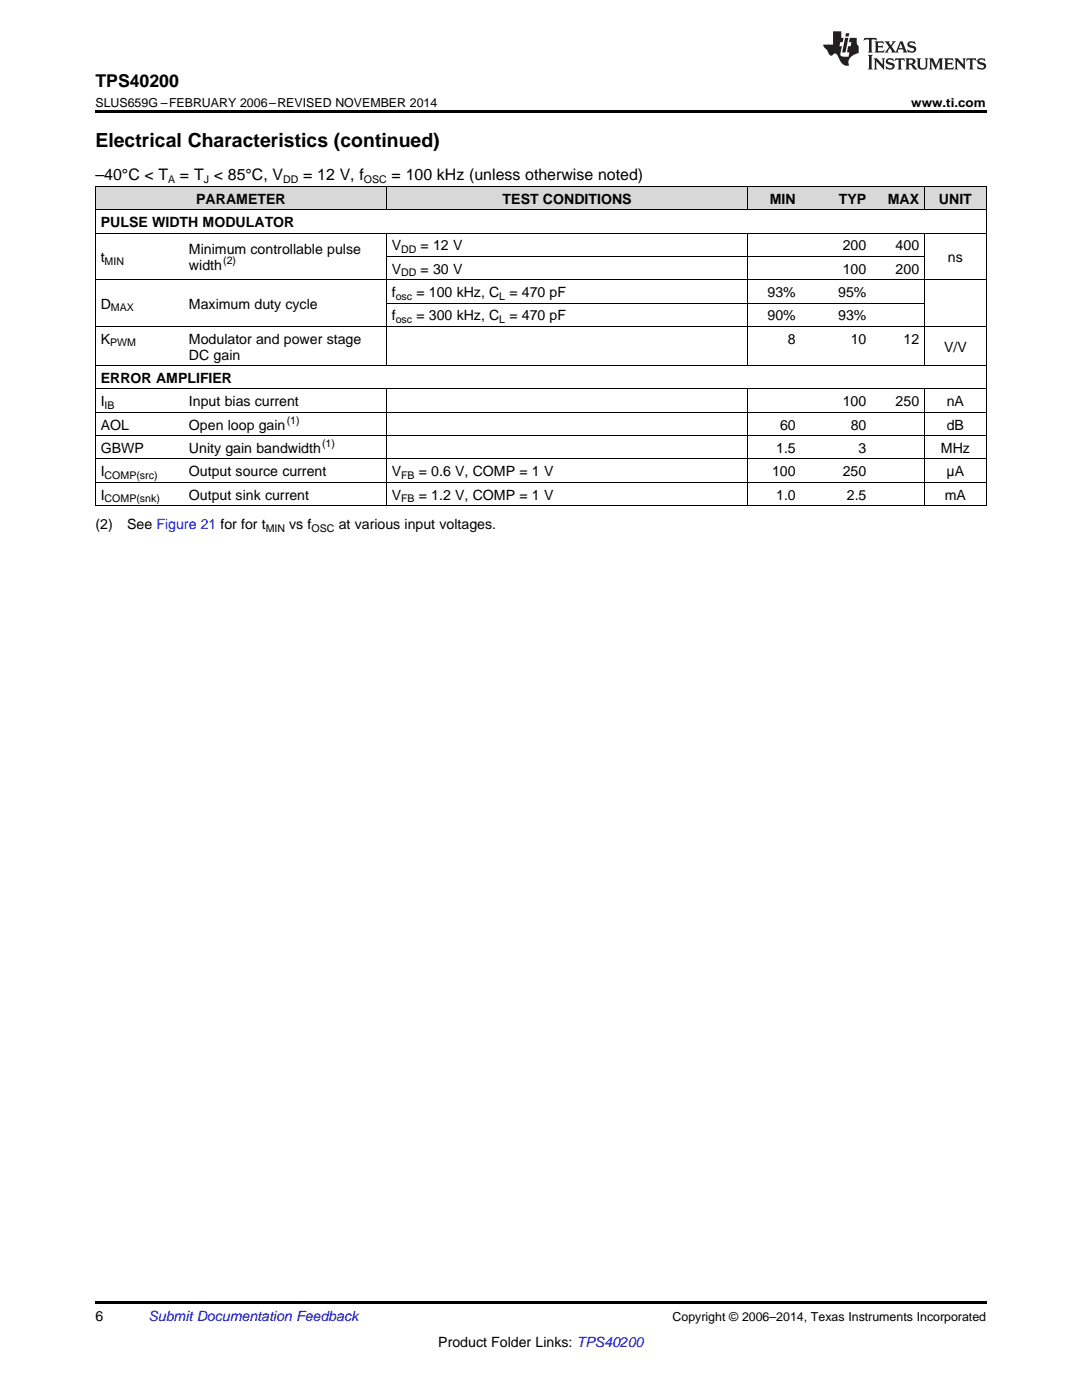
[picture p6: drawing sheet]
<svg xmlns="http://www.w3.org/2000/svg" width="216mm" height="279mm" viewBox="0 0 216 279" stroke-linecap="round" stroke-linejoin="round" font-family="sans-serif">
<defs><g id="words">
<text font-size="3.9" x="19" y="29.3">Electrical Characteristics (continued)</text>
<text font-size="3.5" x="19" y="17.3">TPS40200</text>
<g font-size="3.2">
<text x="19" y="36">–40°C &lt; T</text>
<text x="35.9" y="36">= T &lt; 85°C, V</text>
<text x="60.5" y="36">= 12 V, f</text>
<text x="78.1" y="36">= 100 kHz (unless otherwise noted)</text>
</g>
<g font-size="2.8">
<text x="39.2" y="40.6">PARAMETER</text>
<text x="100.3" y="40.6">TEST CONDITIONS</text>
<text x="153.6" y="40.6">MIN</text>
<text x="167.4" y="40.6">TYP</text>
<text x="177.2" y="40.6">MAX</text>
<text x="187.4" y="40.6">UNIT</text>
<text x="20.1" y="45.3">PULSE WIDTH MODULATOR</text>
<text x="20.1" y="52.3">t</text>
<text x="37.7" y="50.7">Minimum controllable pulse</text>
<text x="37.7" y="53.9">width</text>
<text x="78.2" y="50">V</text>
<text x="83.9" y="50">= 12 V</text>
<text x="168.2" y="50">200</text>
<text x="178.7" y="50">400</text>
<text x="189.2" y="52.3">ns</text>
<text x="78.2" y="54.6">V</text>
<text x="78.2" y="59.3">f</text>
<text x="83.1" y="59.3">= 100 kHz, C</text>
<text x="83.9" y="54.6">= 30 V</text>
<text x="101.6" y="59.3">= 470 pF</text>
<text x="153.1" y="59.3">93%</text>
<text x="167.3" y="59.3">95%</text>
<text x="168.2" y="54.6">100</text>
<text x="178.7" y="54.6">200</text>
<text x="20.1" y="61.6">D</text>
<text x="37.7" y="61.6">Maximum duty cycle</text>
<text x="78.2" y="63.9">f</text>
<text x="83.1" y="63.9">= 300 kHz, C</text>
<text x="101.6" y="63.9">= 470 pF</text>
<text x="153.1" y="63.9">90%</text>
<text x="167.3" y="63.9">93%</text>
<text x="20.1" y="68.6">K</text>
<text x="37.7" y="68.6">Modulator and power stage</text>
<text x="37.7" y="71.8">DC gain</text>
<text x="157.2" y="68.6">8</text>
<text x="169.8" y="68.6">10</text>
<text x="180.3" y="68.6">12</text>
<text x="188.4" y="70.2">V/V</text>
<text x="20.1" y="76.4">ERROR AMPLIFIER</text>
<text x="20.1" y="81.1">I</text>
<text x="37.7" y="81.1">Input bias current</text>
<text x="168.2" y="81.1">100</text>
<text x="178.7" y="81.1">250</text>
<text x="188.9" y="81.1">nA</text>
<text x="20.1" y="85.7">AOL</text>
<text x="37.7" y="85.7">Open loop gain</text>
<text x="155.6" y="85.7">60</text>
<text x="169.8" y="85.7">80</text>
<text x="188.9" y="85.7">dB</text>
<text x="20.1" y="90.4">GBWP</text>
<text x="20.1" y="95">I</text>
<text x="37.7" y="90.4">Unity gain bandwidth</text>
<text x="37.7" y="95">Output source current</text>
<text x="78.2" y="95">V</text>
<text x="83.6" y="95">= 0.6 V, COMP = 1 V</text>
<text x="154.1" y="95">100</text>
<text x="154.9" y="90.4">1.5</text>
<text x="168.2" y="95">250</text>
<text x="171.3" y="90.4">3</text>
<text x="187.7" y="90.4">MHz</text>
<text x="188.9" y="95">μA</text>
<text x="20.1" y="99.7">I</text>
<text x="37.7" y="99.7">Output sink current</text>
<text x="78.2" y="99.7">V</text>
<text x="83.6" y="99.7">= 1.2 V, COMP = 1 V</text>
<text x="154.9" y="99.7">1.0</text>
<text x="169" y="99.7">2.5</text>
<text x="188.5" y="99.7">mA</text>
<text x="19" y="105.6">(2)</text>
<text x="25.4" y="105.6">See Figure 21 for for t</text>
<text x="57.7" y="105.6">vs f</text>
<text x="67.6" y="105.6">at various input voltages.</text>
<text x="19" y="263.6">6</text>
<text x="87.5" y="268.9">Product Folder Links: TPS40200</text>
</g>
<text font-size="2.8" fill="#0000c8" x="29.6" y="263.6">Submit Documentation Feedback</text>
<g font-size="2.5">
<text x="19" y="21.4">SLUS659G –FEBRUARY 2006–REVISED NOVEMBER 2014</text>
<text x="181.8" y="21.4">www.ti.com</text>
<text x="134.2" y="263.6">Copyright © 2006–2014, Texas Instruments Incorporated</text>
</g>
<g font-size="2.1">
<text x="33.5" y="36.6">A</text>
<text x="40.6" y="36.6">J</text>
<text x="56.5" y="36.6">DD</text>
<text x="72.6" y="36.6">OSC</text>
<text x="20.9" y="52.8">MIN</text>
<text x="44.5" y="52.7">(2)</text>
<text x="80" y="50.5">DD</text>
<text x="79" y="59.8">osc</text>
<text x="80" y="55.2">DD</text>
<text x="99.6" y="59.8">L</text>
<text x="22.1" y="62.2">MAX</text>
<text x="79" y="64.5">osc</text>
<text x="99.6" y="64.5">L</text>
<text x="22" y="69.1">PWM</text>
<text x="20.9" y="81.6">IB</text>
<text x="57.2" y="84.6">(1)</text>
<text x="64.3" y="89.3">(1)</text>
<text x="20.9" y="95.6">COMP(src)</text>
<text x="80" y="95.6">FB</text>
<text x="20.9" y="100.3">COMP(snk)</text>
<text x="80" y="100.3">FB</text>
<text x="53" y="106.1">MIN</text>
<text x="62.2" y="106.1">OSC</text>
</g>
</g></defs>
<g fill="#d8d8d8">
<path d="M19 37.3h17.7v4.6h-17.7z"/>
<path d="M36.7 37.3h40.4v4.6h-40.4z"/>
<path d="M77.1 37.3h22.9v4.6h-22.9z"/>
<path d="M100 37.3h49.3v4.6h-49.3z"/>
<path d="M149.3 37.3h10.6v4.6h-10.6z"/>
<path d="M159.9 37.3h14.1v4.6h-14.1z"/>
<path d="M174 37.3h10.5v4.6h-10.5z"/>
<path d="M184.5 37.3h12.3v4.6h-12.3z"/>
</g>
<path d="M19 22h177.8v.5h-177.8zM19 259.7h177.8v.5h-177.8z" fill="#000"/>
<g fill="none" stroke="#000" stroke-width=".2">
<path d="M19 37.2h177.8M19.1 37.2v63.8M77.1 37.2v4.7M149.2 37.2v4.7M184.4 37.2v4.7M196.8 37.2v63.8M19 55.8h177.8M19 46.5h177.8M19 41.9h177.8M77.1 46.6v26.4M77.1 51.2h107.4M149.2 46.6v26.4"/>
<path d="M184.4 46.6v26.4M19 77.6h177.8M19 73h177.8M19 65.1h177.8M77.1 77.7v23.3M77.1 60.5h107.4M149.2 77.7v23.3M184.4 77.7v23.3M19 96.3h177.8M19 91.6h177.8M19 86.9h177.8M19 82.3h177.8"/>
<path d="M19 100.9h177.8"/>
</g>
<g fill="#231f20">
<path d="M172.5 7.6l-.1 .5 .4-.2h.6v.1v2.1l-.2 .4h.9l-.2-.4v-2.1l.1-.1h.5l.5 .2-.2-.5zM174.5 8.3l.2 .3v1.5l-.2 .4h1.8l.2-.6a1.04 1.04 0 0 1-1.3 .2v-.7h.6l.3 .2v-.6l-.3 .2h-.6v-.6l.8-.1 .4 .3-.2-.5zM176.5 8.3l.9 1.1-.9 1.1h.8l-.2-.2 .4-.7 .5 .7-.2 .2h1.5l-.2-.2 .2-.4h.9l.1 .4-.2 .2h1l-.3-.3-.7-1.9h-.5l-.9 2-.8-1 .9-1h-.8l.1 .3-.4 .5-.3-.6 .1-.2zM179.7 8.6l.4 1h-.7zM181.3 8.4a.63 .63 0 0 0-.2 .7 .63 .63 0 0 0 .6 .4l.6 .2 .1 .2a.75 .75 0 0 1-.7 .4 .75 .75 0 0 1-.6-.5l.1 .7 .1-.1a1.11 1.11 0 0 0 1.5-.6 1.13 1.13 0 0 0-1.2-.8l-.1-.4a1.04 1.04 0 0 1 1.2 .2l-.2-.5-.2 .1-.4-.2zM173.2 10.9l.2 .4v2.2l-.2 .4h1l-.3-.4v-2.2l.3-.4zM174.3 11.6l.3 .4v1.5l-.3 .4h.8l-.2-.4v-1.3l1.5 1.7v-1.9l.2-.4h-.7l.2 .4v.9l-1.1-1.3zM177 11.8a.62 .62 0 0 0-.2 .7 .62 .62 0 0 0 .6 .4l.6 .1 .1 .3a.76 .76 0 0 1-.7 .3 .76 .76 0 0 1-.7-.4l.2 .7 .1-.1a1.11 1.11 0 0 0 1.5-.6 1.13 1.13 0 0 0-1.2-.8l-.1-.4a1.04 1.04 0 0 1 1.2 .2l-.2-.6-.2 .1-.5-.1zM178.7 11.6l-.2 .6a.61 .61 0 0 1 .8-.3v1.6l-.2 .4h.9l-.2-.4v-1.6a.63 .63 0 0 1 .7 .3l-.1-.6zM180.6 11.6l.3 .4v1.5l-.3 .4h1l-.2-.2-.1-.8 .6 .2a.76 .76 0 0 0 1.2 .7l-1-1a.58 .58 0 0 0 .6-.5 .58 .58 0 0 0-.5-.6zM181.4 11.9h.1a.45 .45 0 0 1 .5 .1 .45 .45 0 0 1 .1 .5l-.8 .2zM182.9 11.6l.2 .2a2.17 2.17 0 0 0 .3 1.9 .99 .99 0 0 0 1.6-.6v-1.1l.2-.4h-.7l.2 .2a1.92 1.92 0 0 1-.2 1.8 .6 .6 0 0 1-.9-.5v-1.1l.2-.4zM185.4 11.6l.2 .4v1.5l-.2 .4h.7l-.2-.4v-1.4l.8 1.8 .8-1.8v1.4l-.2 .4h.9l-.2-.4v-1.5l.2-.4h-.8l-.6 1.5-.6-1.5zM188.4 11.6l.2 .4v1.5l-.2 .4h1.8l.1-.6a1.04 1.04 0 0 1-1.2 .1v-.6h.5l.4 .2v-.6l-.4 .2h-.5v-.7h.8l.3 .3-.1-.6zM190.5 11.6l.2 .4v1.5l-.2 .4h.7l-.2-.4v-1.3l1.5 1.7v-1.9l.2-.4h-.7l.2 .4v.9l-1.1-1.3zM192.9 11.6l-.1 .6a.61 .61 0 0 1 .7-.3l.1 1.6-.3 .4h1l-.3-.4 .1-1.6a.63 .63 0 0 1 .7 .3l-.1-.6zM195.2 11.8a.62 .62 0 0 0-.2 .7 .62 .62 0 0 0 .6 .4l.6 .1 .1 .3a.76 .76 0 0 1-.7 .3 .76 .76 0 0 1-.6-.4l.1 .7 .1-.1a1.11 1.11 0 0 0 1.6-.6 1.13 1.13 0 0 0-1.3-.8l-.1-.4a1.04 1.04 0 0 1 1.2 .2l-.1-.6-.2 .1-.5-.1z"/>
<path d="M166.2 6.3v2.6h-1.9v.4l.8 .9a.91 .91 0 0 0 1 .8 .56 .56 0 0 1 .5-.3 .56 .56 0 0 1 .5 .3l.4 .8a1.53 1.53 0 0 0 1.9 1.2 1.54 1.54 0 0 1 1-2.1l.9-.3v-1.4a1.52 1.52 0 0 1-.4-1.6h-1.3l-.2 .8h.5l-.2 .8h-.5l-.1 1v.2l.4 .1-.2 .8a1.93 1.93 0 0 1-1.6-.3l.3-1.8h-.5l.2-.8h.4l.2-.8h-.4v-1.3zM168.6 7.6l-.6 2.9h.7l.6-2.9zM168.8 6.6l-.1 .7h.6l.2-.7z"/>
</g>
<use href="#words"/>
</svg>
